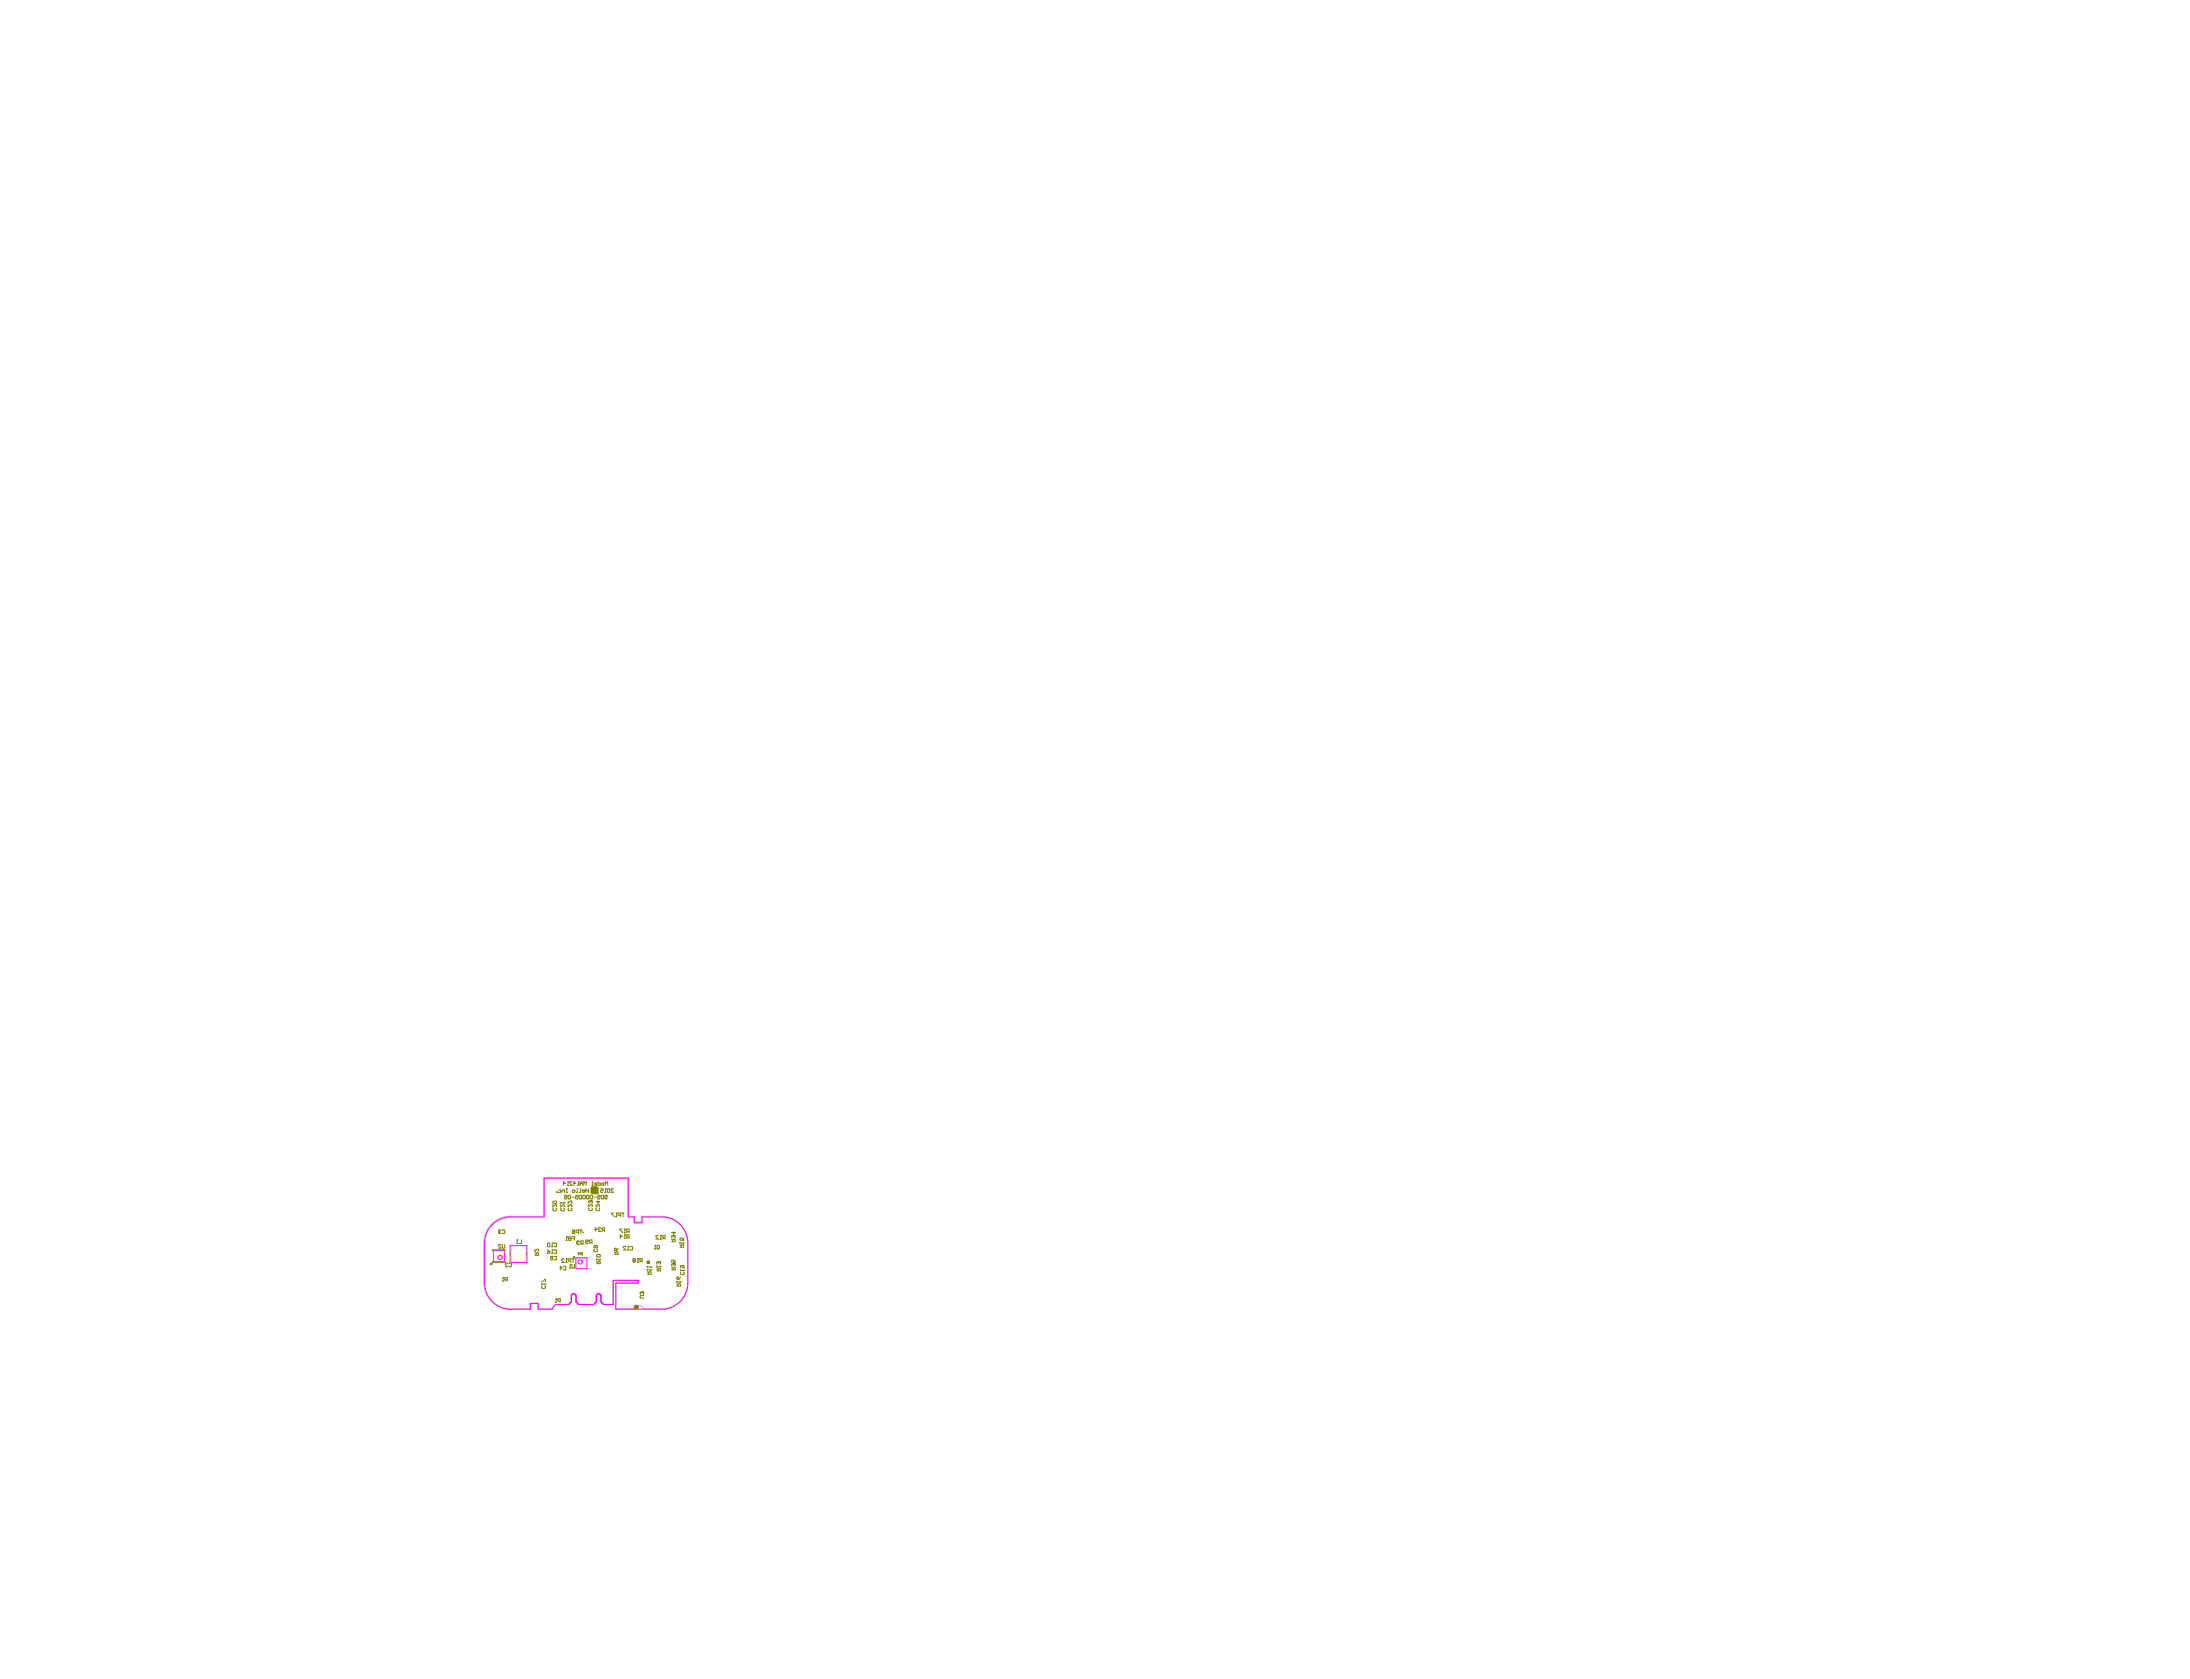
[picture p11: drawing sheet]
<svg xmlns="http://www.w3.org/2000/svg" width="269mm" height="206mm" viewBox="0 0 269 206" stroke-linecap="round" stroke-linejoin="round" font-family="sans-serif">
<path d="M60.3 150.2a3.4 3.4 0 0 1 2.3-1l4.1 .1v-4.8h10.4v4.8h.7v.7h.9v-.7l2.4-.1a3.3 3.3 0 0 1 3.3 3.3v4.9a3.2 3.2 0 0 1-3.3 3.2h-2a.82 .82 0 0 0-1.4 0h-2.1v-3.1l2.6-.1v-.3h-2.9l-.1 3h-1.2l-.3-.4v-.7a.26 .26 0 0 0-.3-.3 .26 .26 0 0 0-.2 .3v.7l-.4 .4h-1.8l-.4-.4v-.7a.26 .26 0 0 0-.2-.3 .26 .26 0 0 0-.3 .3v.7l-.3 .4h-1.4a.72 .72 0 0 0-.6 .5h-1.8v-.7h-.9l-.1 .7h-2.4a3.2 3.2 0 0 1-3.2-3.2v-4.9a3.2 3.2 0 0 1 .9-2.3z" fill="none" stroke="#c0c0c0" stroke-width=".12"/>
<g fill="none" stroke="#f0f" stroke-width=".12">
<path d="M60.6 153.5h1.3v1.3h-1.3zM62.6 152.9h2.1v2h-2.1zM62.7 149.3a3.2 3.2 0 0 0-3.2 3.2v4.9a3.2 3.2 0 0 0 3.2 3.2h2.4v-.7h1v.7h1.7a.64 .64 0 0 1 .7-.5h1.3l.3-.4M62.7 149.3h4.1v-4.7h10.3v4.7h.8v.7h.9v-.7h2.4M70.1 159v.7M70.4 158.7l-.2 .2-.1 .1M70.4 158.7l.3 .2v.1M70.4 158.7l-.2 .1-.1 .2M70.4 158.7a.28 .28 0 0 1 .3 .3M70.7 154.3h1.3v1.4h-1.3zM70.7 159v.7l.3 .4h1.9l.3-.4M73.2 159v.7"/>
<path d="M73.5 158.7l.1 .1 .2 .2M73.5 158.7l-.2 .1-.1 .2M73.5 158.7a.28 .28 0 0 1 .3 .3M81.2 149.3a3.2 3.2 0 0 1 3.2 3.2v4.9a3.2 3.2 0 0 1-3.2 3.3l-5.6-.1v-3.2h2.7v-.3h-3v3h-1.2l-.3-.4v-.7"/>
<circle cx="61.4" cy="154.3" r=".26"/>
<circle cx="71.2" cy="154.8" r=".26"/>
</g>
<g fill="#808000">
<path d="M72.8 146h.4a.21 .21 0 0 1-.2 .3 .21 .21 0 0 1-.2-.3z"/>
<path d="M72.6 145.7l.6-.1 .2 .1v.8l-.4-.1a.31 .31 0 0 1-.3-.4h-.1a.31 .31 0 0 1 .4-.3 .32 .32 0 0 1 .3 .3 .32 .32 0 0 1-.3 .4l.4 .1-.8-.1-.1-.1z"/>
</g>
<g fill="none" stroke="#808000" stroke-width=".13">
<path d="M60.5 153.5v-.1h1.5v.1M60.5 154.8v.1h1.5v-.1M62.7 153.7v.3M64.6 153.7v.3"/>
<circle cx="70.5" cy="154.2" r=".07"/>
</g>
<g fill="none" stroke="#808000" stroke-width=".12">
<path d="M61.2 151.2h.1M61.2 151.2l.1 .2 .2-.1M61.3 151.1l-.1 .1M61.3 151.1h.1M61.5 152.8l-.1-.1-.2 .1 .3 .4h-.3M61.5 151l-.2-.1-.1 .1 .1 .1M61.6 151l.1-.1 .3 .1v.3l-.1 .1-.3-.1M61.6 152.7v.4l.1 .1 .3-.1v-.4M61.7 157.2h.1M61.7 156.8h.1M61.7 156.8v.4M62.1 157l-.1 .2"/>
<path d="M62.3 157h-.3v-.2h.3v.4M62.3 155.1v-.1l-.3 .1 .3 .3h-.3M62.5 155.1v-.1l.3 .1v.3h-.1h-.2M63.4 152.6h.2M63.5 152.1h.1M63.5 152.1v.5M63.5 152.1l.1 .1M64 152.1v.5h-.3M65.7 154h.4l-.1-.3-.2 .1v.2M65.7 153.3v.3l.3-.3 .1 .1-.1 .2M65.7 153.7l.1 .2M66.5 157.3l.4-.3v.3"/>
<path d="M66.5 157.5v.2M66.5 157.6h.4M66.6 157.8l-.1 .1 .1 .2h.3v-.1v-.2M66.9 157.6h.1M66.9 157.6v.1M67.2 153.4l.3 .2M67.3 152.5l.2 .1v.3l-.1 .1-.2-.1zM67.3 153.6h.2v.1l-.2 .1-.1-.1zM67.6 154.2h.3v.2l-.2-.1-.1 .1v.2l.3-.1M67.7 153h.2M67.7 153.8h.2M67.8 152.5h.1"/>
<path d="M67.8 153.4h.1M67.8 152.5v.5M67.8 153.4v.4M67.8 152.5l.1 .1M67.9 147.8v.3l.3-.3 .1 .1-.1 .2M67.9 147.4h.3l.1 .2-.1 .1h-.3zM67.9 148.3v.3h.3l.1-.1-.1-.2M68 154.2h.1h.2v.3l-.1 .1-.2-.1M68 152.6l.1-.1 .2 .1-.1 .4-.2-.1M68 153.4h.1h.2v.3l-.1 .1-.2-.1M68.2 159.8h.1M68.2 159.4h.1"/>
<path d="M68.2 159.4v.4M68.3 146.2l.1 .1zM68.5 146l.3 .1v.2h-.3M68.7 155.6h.3l-.2-.2v.4M68.8 159.7h-.3v-.3h.3v.4M68.8 147.8v.3l.3-.3 .2 .1-.1 .2M68.8 147.5v.2M68.8 147.6h.5M68.9 148.3h-.1l.1 .3h.3l.1-.1-.1-.2M69 146.3l.1-.3h.2v.3M69.1 145.2h.3l-.2-.2v.5M69.2 155.5v-.1l.3 .1-.1 .3h-.2"/>
<path d="M69.2 154.5h-.3l.3 .4h-.3M69.3 147.6h.1M69.3 146.7h.3v.2l-.2-.1-.1 .1 .1 .2 .2-.1M69.3 147.6l-.1 .1M69.5 154.9h.1M69.5 152.2h.1M69.5 146.3h.2M69.5 145.9h.2M69.5 154.5h.1M69.5 154.5v.4M69.6 151.7h.1M69.6 151.7v.5"/>
<path d="M69.6 151.7v.1M69.6 145.9v.4M69.6 145.5h.2M69.7 145h.1M69.7 145v.5M69.7 145l.1 .1M69.7 147.4v.3l.4-.3h.1l-.1 .3M69.7 147.8v.3l.4-.3 .1 .1-.1 .2M69.7 146.7h.1h.2v.4l-.3-.1zM69.8 151.8l.3-.1v.5l-.3-.1v-.1zM69.8 148.3h-.1l.1 .3h.3l.1-.1-.1-.2M69.8 152h.3"/>
<path d="M69.9 155.6h.2M70 155.2h.1M70 155.2v.4M70.1 154.8l-.3-.1v-.2h.3v.4M70.1 152h.1M70.2 146.9h.3M70.2 155.2v.3l.1 .1 .2-.1v-.3M70.2 154.5h.3M70.2 151.7h.3v.5M70.2 145.1v-.1l-.3 .1 .3 .4h-.3M70.3 146.1l.2-.1 .1 .2-.3 .1zM70.3 151.2v.2l.3-.1-.1-.1"/>
<path d="M70.3 151.2v-.1v-.2l.3 .1-.1 .2M70.3 151.2h.2M70.4 154.5v.4M70.4 152h.1M70.4 145.2h.3l-.2-.2v.5M70.6 146.7h.3v.2l-.1-.1-.2 .1 .1 .2 .2-.1M70.8 146.3h.1M70.8 152.4h.1M70.8 152.4l.1 .1M70.9 152.5l-.1 .1 .1 .1 .2-.1M70.9 152.5h.1M70.9 145.5h.2"/>
<path d="M70.9 153.8h.3l-.2-.1v.3M70.9 145.9v.4M71 145h.1M71 145v.5M71 145l.1 .1M71 151.2h-.2l-.1-.2 .3-.1v.5M71.1 152.3h-.2l-.1 .1M71.2 150.9h.3M71.2 146.7h.2l-.1 .4-.2-.1zM71.2 146.3h.1M71.2 145.5v-.3l.2-.2 .1 .2v.3M71.2 145.2h.3"/>
<path d="M71.3 150.9v.5M71.3 145.9h-.1v.4M71.4 153.9l-.1 .1M71.4 152.6l-.1 .1M71.5 151.1l.1 .2M71.5 153.9h-.2v-.2h.2v.3M71.5 146.7h.1h.2v.3v.1l-.3-.1zM71.6 152.6l-.3-.1v-.2h.3v.4M71.7 145.5v-.5l.1 .2 .2-.2v.5M71.8 146.2h-.3v-.2l.3 .1-.1 .2h-.2M71.9 152.4l.3-.1-.1-.2-.2 .1v.3l.1 .1 .2-.1M71.9 145.9v.4"/>
<path d="M71.9 146.1h.3M72.1 146.7h.2l-.1 .4-.2-.1zM72.2 145.9v.4M72.3 147.8v.3l.2-.3 .2 .1-.1 .2M72.3 148.2v.1v.2h.3h.1l-.1-.3M72.4 146.7h.1h.2v.3v.1l-.3-.1zM72.5 147.4l-.1-.1-.1 .1v.2M72.5 147.4v.1M72.5 152.5l-.1 .1M72.5 147.3h.1M72.5 147.3l.2 .1-.1 .2M72.5 147.3v.1"/>
<path d="M72.6 145.7l.6-.1 .1 .1 .1 .8-.8-.1-.1-.1zM72.6 145.5h.2M72.7 152.5h-.3v-.3l.3-.1v.5M72.8 146h.4l-.1 .2-.1 .1-.2-.1zM72.8 145h-.1v.5M72.9 146.9h.3M73 153.3l-.1 .1 .1 .2h.3v-.1v-.2M73 150.9h.3l-.2-.3v.5M73.1 152.8l.1 .3h.1v-.3h-.3l-.1 .1 .1 .2M73.2 147.8v.3l.3-.3 .1 .1-.1 .2M73.2 148.3v.3h.3l.1-.1-.1-.2M73.2 155.1h.5v-.3h-.3v.3"/>
<path d="M73.2 145.3h-.3l.1-.1h.2v.3h-.2M73.2 154.8l.2 .1M73.2 154.5v.1M73.2 154.5h.5M73.3 153.9h.3l.1 .3h-.1h-.3h-.1zM73.4 146.7h.2v.2l-.1-.1-.1 .1v.2l.2-.1M73.4 147.4v.3l.2-.3h-.4M73.4 145v.5l.3-.1-.1-.2h-.2M73.7 154.5h.1M73.7 154.5l-.1 .1M73.7 145.9h.3v.2l-.1-.1-.2 .1 .1 .2 .2-.1M73.7 150.7v-.1l-.3 .1 .3 .4h-.3"/>
<path d="M73.8 146.7h.1h.2l-.1 .4-.2-.1zM73.8 145.2h.3v.2l-.2 .1zM74 151l-.1 .1M74.2 151h-.2l-.1-.3 .3-.1v.5M74.3 146.9l.2-.1v-.1h-.2v.3v.1l.2-.1M74.3 146.3h.1M74.3 145.5v-.5l.1 .2 .2-.2v.5M74.3 145.9h.1M74.3 145.9v.4M74.5 145.9h.1h.2v.4l-.3-.1zM75.3 145.9h-.1h-.2l.3 .4h-.3M75.3 148.8h-.2l.2 .5"/>
<path d="M75.4 153.9h.5v-.2l-.3-.1v.3M75.4 153.6l.2 .2M75.5 153.2h.1v.3l-.2-.1zM75.6 149.3h.1M75.7 148.8h.1M75.7 148.8v.5M75.7 148.8v.1M75.9 153.2l-.3 .3M76.1 151.7h.3l-.2-.2v.5M76.2 149.1h-.2l-.1-.2 .3-.1v.5M76.3 148.8h.3M76.4 150.8h-.3l.3 .5"/>
<path d="M76.5 148.8v.5M76.6 152h.2M76.6 151.3h.2M76.7 151.5h.1M76.7 150.8h.1M76.7 150.8v.5M76.7 151.5v.5M76.7 151.5l.1 .1M76.7 150.8l.1 .1M76.8 153l-.1-.1-.2 .1 .3 .4h-.3M77.1 153.4h.1M77.1 151.8l-.2 .2"/>
<path d="M77.1 151.1l-.2 .2M77.1 152.9h.1M77.1 152.9v.5M77.1 152.9l.1 .1M77.2 151.1h-.2l-.1-.2 .3-.1v.5M77.2 151.8h-.2l-.1-.2 .3-.1v.5M77.3 153l.1-.1 .2 .1v.4l-.3-.1M77.8 154.6h-.1l.1-.2 .2 .1-.1 .1M77.8 154.6l-.1 .1 .1 .2 .2-.1-.1-.2M77.8 154.6h.1M78.2 154.9h.2M78.3 154.4h.1"/>
<path d="M78.3 154.4v.5M78.3 154.4l.1 .1M78.7 154.7l-.2 .2M78.8 158.6l-.1-.1-.1 .1v.2M78.8 158.6v.1M78.8 154.7h-.2l-.1-.2 .3-.1v.5M78.9 158.5h.1M78.9 158.5l.1 .1-.1 .2M78.9 158.5l-.1 .1M79 159h-.4v.1v.2h.4M79.5 155.5h.4M79.5 155.8h.4"/>
<path d="M79.5 156.4h.4l-.1-.3h-.2v.3M79.5 156.1l.1 .1M79.5 155.4v.1M79.5 155.8v.1M79.9 155.8h.1M79.9 155.5h.1M79.9 155.8l-.1 .1M79.9 155.5h-.1M80.3 153.3h.2M80.4 152.8h.1M80.4 152.8v.5M80.4 152.8l.1 .1"/>
<path d="M80.6 156h.5v-.3h-.3v.3M80.6 155.7l.2 .1M80.6 155.3v.2M80.6 155.4h.5M80.7 152.8l.2 .1v.3v.1l-.2-.1zM80.8 153.1l-.1 .2M80.8 151.7l-.1-.1-.2 .1 .3 .4h-.3M80.8 154.9v-.1l-.2 .1 .1 .2M80.8 154.9v.1M80.9 154.8h.1M80.9 154.8l.2 .1-.1 .2M80.9 154.8l-.1 .1"/>
<path d="M81 152.1h.2M81.1 155.4h.1M81.1 155.4l-.1 .1M81.1 151.6h.1M81.1 151.6l.1 .1M81.1 151.6v.5M81.5 151.9l-.2 .2M81.6 151.9l-.3-.1 .1-.2h.2v.5M82.4 155.8h.5v-.2l-.3-.1v.3M82.4 152.4h.5l-.1-.3h-.2v.3M82.4 155.5l.2 .2M82.4 152.1l.2 .1"/>
<path d="M82.6 155.2v-.1l-.2 .1 .1 .2M82.6 151.2v.3l.3-.3h-.5M82.6 151.7v.1M82.6 155.2h.1M82.6 151.7v-.1l-.2 .1 .1 .2M82.7 155.1h.1M82.7 151.6h.1M82.7 155.1l.2 .1-.1 .2M82.7 155.1l-.1 .1M82.7 151.6l.2 .1-.1 .2M82.7 151.6l-.1 .1M82.9 154.6v.3h-.3l.1-.1-.1-.2-.2 .1 .1 .2"/>
<path d="M83.1 156.8l.1-.1 .1 .1v.2h-.1zM83.1 157.5l.1 .2M83.1 157.8h.4v-.2l-.2-.1-.1 .3M83.1 157.2v.2M83.1 157.3h.4M83.5 153h.4l-.1-.3-.2 .1v.2M83.5 152.7l.1 .2M83.5 152.4v.2M83.5 152.5h.4M83.5 157.3h.1M83.5 155.8v.2M83.5 157.3v.1"/>
<path d="M83.5 156.7l-.2 .3M83.5 155.9h.5M83.6 156.1l-.1 .1 .1 .2h.3l.1-.1-.1-.2M83.7 155.3v.2l.1 .1 .2-.1-.1-.2h-.3h-.1l.1 .3M83.9 152.5h.1M83.9 151.9v.3h-.2l.1-.1-.1-.2-.2 .1v.2M83.9 152.5l-.1 .1M84 155.9h.1M84 155.9l-.1 .1"/>
<circle cx="73" cy="146" r=".33"/>
</g>
<circle cx="79.6" cy="154.9" r=".07" fill="none" stroke="#808000" stroke-width=".33"/>
<circle cx="78.1" cy="160.4" r=".07" fill="none" stroke="#808000" stroke-width=".46"/>
<circle cx="60.3" cy="155.1" r=".08" fill="none" stroke="#808000" stroke-width=".16"/>
</svg>
